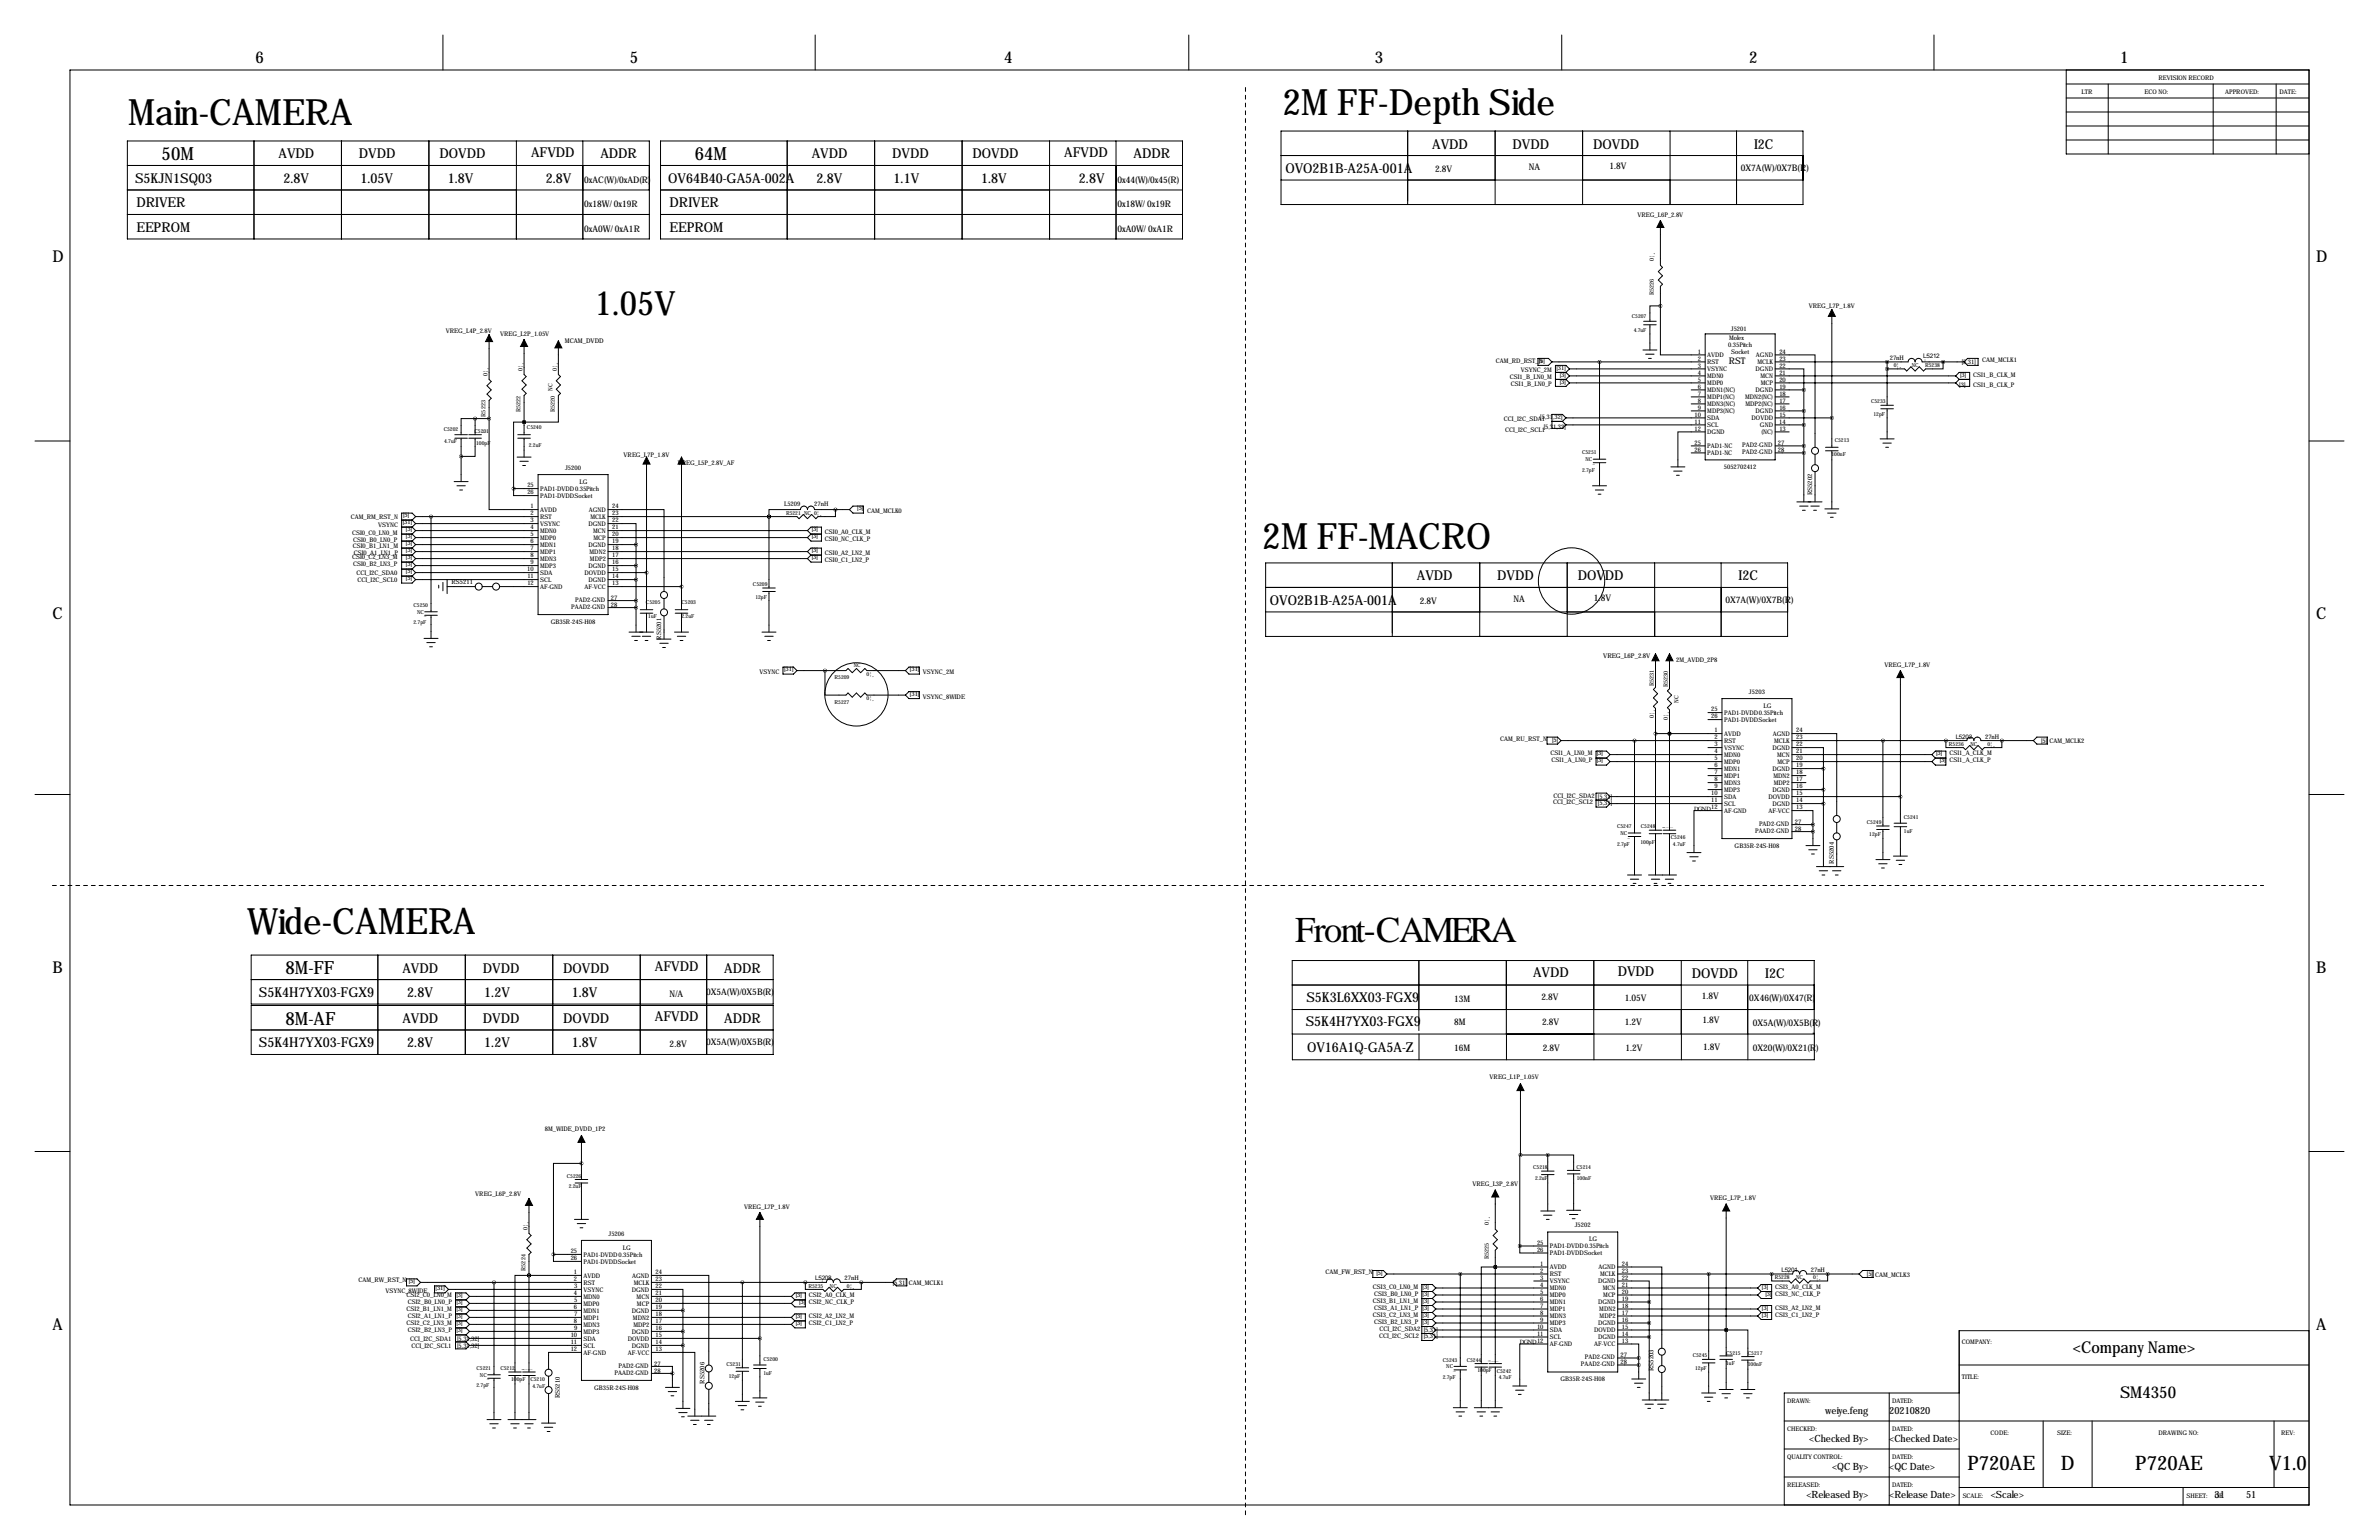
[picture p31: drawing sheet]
<svg xmlns="http://www.w3.org/2000/svg" width="864mm" height="559mm" viewBox="0 0 864 559" stroke-linecap="round" stroke-linejoin="round" font-family="sans-serif">
<defs><g id="words">
<g font-size="13.2">
<text x="465.6" y="41.9">2M FF-Depth Side</text>
<text x="46.5" y="45.5">Main-CAMERA</text>
<text x="458.2" y="199.1">2M FF-MACRO</text>
<text x="89.7" y="339.1">Wide-CAMERA</text>
<text x="470.2" y="341.9">Front-CAMERA</text>
</g>
<text font-size="12.2" x="215.9" y="114.3">1.05V</text>
<g font-size="7.3">
<text x="714.2" y="533.3">P720AE</text>
<text x="748.1" y="533.3">D</text>
<text x="775.1" y="533.3">P720AE</text>
<text x="823.7" y="533.3">V1.0</text>
</g>
<g font-size="6.6">
<text x="58.7" y="58.2">50M</text>
<text x="252.2" y="58.2">64M</text>
<text x="103.6" y="353.6">8M-FF</text>
<text x="103.6" y="371.9">8M-AF</text>
</g>
<g font-size="5.9">
<text x="92.7" y="22.9">6</text>
<text x="228.6" y="22.9">5</text>
<text x="364.5" y="22.9">4</text>
<text x="499.1" y="22.9">3</text>
<text x="635" y="22.9">2</text>
<text x="769.6" y="22.9">1</text>
<text x="19.1" y="95.2">D</text>
<text x="840.7" y="95.2">D</text>
<text x="19.1" y="224.8">C</text>
<text x="840.7" y="224.8">C</text>
<text x="19.1" y="353.1">B</text>
<text x="840.7" y="353.1">B</text>
<text x="19.1" y="482.6">A</text>
<text x="840.7" y="482.6">A</text>
<text x="752.5" y="490.9">&lt;Company Name&gt;</text>
<text x="769.6" y="507.4">SM4350</text>
</g>
<g font-size="4.9">
<text x="519.9" y="53.9">AVDD</text>
<text x="549.1" y="53.9">DVDD</text>
<text x="578.3" y="53.9">DOVDD</text>
<text x="636.7" y="53.9">I2C</text>
<text x="101.1" y="57.5">AVDD</text>
<text x="130.3" y="57.5">DVDD</text>
<text x="159.5" y="57.5">DOVDD</text>
<text x="192.8" y="56.9">AFVDD</text>
<text x="217.9" y="57.5">ADDR</text>
<text x="294.6" y="57.5">AVDD</text>
<text x="323.9" y="57.5">DVDD</text>
<text x="353.1" y="57.5">DOVDD</text>
<text x="386.3" y="56.9">AFVDD</text>
<text x="411.5" y="57.5">ADDR</text>
<text x="466.6" y="62.7">OVO2B1B-A25A-001A</text>
<text x="49" y="66.4">S5KJN1SQ03</text>
<text x="102.9" y="66.3">2.8V</text>
<text x="130.8" y="66.3">1.05V</text>
<text x="162.6" y="66.3">1.8V</text>
<text x="198.1" y="66.3">2.8V</text>
<text x="242.6" y="66.4">OV64B40-GA5A-002A</text>
<text x="296.4" y="66.3">2.8V</text>
<text x="324.4" y="66.3">1.1V</text>
<text x="356.1" y="66.3">1.8V</text>
<text x="391.7" y="66.3">2.8V</text>
<text x="49.5" y="75.2">DRIVER</text>
<text x="243.1" y="75.2">DRIVER</text>
<text x="49.5" y="84.1">EEPROM</text>
<text x="243.1" y="84.1">EEPROM</text>
<text x="514.3" y="210.6">AVDD</text>
<text x="543.5" y="210.6">DVDD</text>
<text x="572.7" y="210.6">DOVDD</text>
<text x="631.1" y="210.6">I2C</text>
<text x="461" y="219.5">OVO2B1B-A25A-001A</text>
<text x="146.1" y="352.9">AVDD</text>
<text x="175.3" y="352.9">DVDD</text>
<text x="204.5" y="352.9">DOVDD</text>
<text x="237.8" y="352.3">AFVDD</text>
<text x="262.9" y="352.9">ADDR</text>
<text x="556.5" y="354.6">AVDD</text>
<text x="587.3" y="354.3">DVDD</text>
<text x="614.2" y="354.8">DOVDD</text>
<text x="640.8" y="354.9">I2C</text>
<text x="94" y="361.8">S5K4H7YX03-FGX9</text>
<text x="147.8" y="361.7">2.8V</text>
<text x="175.8" y="361.7">1.2V</text>
<text x="207.5" y="361.7">1.8V</text>
<text x="474.2" y="363.5">S5K3L6XX03-FGX9</text>
<text x="146.1" y="371.2">AVDD</text>
<text x="175.3" y="371.2">DVDD</text>
<text x="204.5" y="371.2">DOVDD</text>
<text x="237.8" y="370.6">AFVDD</text>
<text x="262.9" y="371.2">ADDR</text>
<text x="474" y="372.4">S5K4H7YX03-FGX9</text>
<text x="94" y="380.1">S5K4H7YX03-FGX9</text>
<text x="147.8" y="380">2.8V</text>
<text x="175.8" y="380">1.2V</text>
<text x="207.5" y="380">1.8V</text>
<text x="474.5" y="381.8">OV16A1Q-GA5A-Z</text>
</g>
<g font-size="3.6">
<text x="662.6" y="513">weiye.feng</text>
<text x="685.8" y="513">20210820</text>
<text x="656.8" y="523.2">&lt;Checked By&gt;</text>
<text x="685.8" y="523.2">&lt;Checked Date&gt;</text>
<text x="665.1" y="533.3">&lt;QC By&gt;</text>
<text x="685.8" y="533.3">&lt;QC Date&gt;</text>
<text x="655.7" y="543.5">&lt;Released By&gt;</text>
<text x="685.8" y="543.5">&lt;Release Date&gt;</text>
<text x="722.6" y="543.5">&lt;Scale&gt;</text>
<text x="803.9" y="543.5">31</text>
<text x="815.3" y="543.5">51</text>
</g>
<g font-size="3.3">
<text x="521" y="62.5">2.8V</text>
<text x="555" y="61.7">NA</text>
<text x="584.2" y="61.2">1.8V</text>
<text x="632" y="62">0X7A(W)/0X7B(R)</text>
<text x="212.1" y="66.3">0xAC(W)/0xAD(R)</text>
<text x="405.6" y="66.3">0x44(W)/0x45(R)</text>
<text x="212.1" y="75.2">0x18W/ 0x19R</text>
<text x="405.6" y="75.2">0x18W/ 0x19R</text>
<text x="212.1" y="84.1">0xA0W/ 0xA1R</text>
<text x="405.6" y="84.1">0xA0W/ 0xA1R</text>
<text x="627.6" y="132.1">RST</text>
<text x="515.4" y="219.2">2.8V</text>
<text x="549.4" y="218.4">NA</text>
<text x="578.6" y="217.9">1.8V</text>
<text x="626.4" y="218.7">0X7A(W)/0X7B(R)</text>
<text x="243.1" y="361.7">N/A</text>
<text x="256.3" y="360.9">0X5A(W)/0X5B(R)</text>
<text x="527.8" y="363.5">13M</text>
<text x="559.6" y="363">2.8V</text>
<text x="589.8" y="363.2">1.05V</text>
<text x="617.7" y="362.5">1.8V</text>
<text x="635" y="363.2">0X46(W)/0X47(R)</text>
<text x="559.8" y="371.9">2.8V</text>
<text x="589.8" y="371.9">1.2V</text>
<text x="618" y="371.3">1.8V</text>
<text x="527.8" y="372.1">8M</text>
<text x="636.3" y="372.4">0X5A(W)/0X5B(R)</text>
<text x="243.1" y="380">2.8V</text>
<text x="256.3" y="379.2">0X5A(W)/0X5B(R)</text>
<text x="527.8" y="381.3">16M</text>
<text x="560.1" y="381.5">2.8V</text>
<text x="590.1" y="381.5">1.2V</text>
<text x="618.2" y="381">1.8V</text>
<text x="636.3" y="381.3">0X20(W)/0X21(R)</text>
</g>
<g font-size="2.4">
<text x="205" y="124.5">MCAM_DVDD</text>
<text x="582" y="238.8">VREG_L6P_2.8V</text>
</g>
<g font-size="2.3">
<text x="783.6" y="29.2">REVISION RECORD</text>
<text x="755.6" y="34.3">LTR</text>
<text x="778.5" y="34.3">ECO NO:</text>
<text x="807.7" y="34.3">APPROVED:</text>
<text x="827.5" y="34.3">DATE:</text>
<text x="594.4" y="78.7">VREG_L6P_2.8V</text>
<text x="656.7" y="111.8">VREG_L7P_1.8V</text>
<text x="161.9" y="120.6">VREG_L4P_2.8V</text>
<text x="181.6" y="121.9">VREG_L2P_1.05V</text>
<text x="627.4" y="125.7">0.35Pitch</text>
<text x="627.7" y="123.2">Molex</text>
<text x="628.3" y="120.1">J5201</text>
<text x="543.1" y="131.6">CAM_RD_RST_N</text>
<text x="558.6" y="131.6">[5]</text>
<text x="616.3" y="130.8">2</text>
<text x="616.3" y="128.3">1</text>
<text x="619.8" y="129.5">AVDD</text>
<text x="628.4" y="128.3">Socket</text>
<text x="637.4" y="129.5">AGND</text>
<text x="645.9" y="128.3">24</text>
<text x="645.9" y="130.8">23</text>
<text x="686" y="130.6">27nH</text>
<text x="698.2" y="130">L5212</text>
<text x="719.6" y="131.3">CAM_MCLK1</text>
<text x="548.1" y="137.7">CSI1_B_LN0_M</text>
<text x="552" y="135.1">VSYNC_2M</text>
<text x="565" y="134.1">[31]</text>
<text x="566.2" y="136.7">[3]</text>
<text x="616.3" y="135.9">4</text>
<text x="616.3" y="133.4">3</text>
<text x="619.8" y="132.1">RST</text>
<text x="619.8" y="137.2">MDN0</text>
<text x="619.8" y="134.6">VSYNC</text>
<text x="637.3" y="134.6">DGND</text>
<text x="638" y="132.1">MCLK</text>
<text x="639" y="137.2">MCN</text>
<text x="645.9" y="133.4">22</text>
<text x="645.9" y="135.9">21</text>
<text x="711.5" y="136.7">[3]</text>
<text x="712.2" y="132.1">[5,31]</text>
<text x="716.3" y="136.7">CSI1_B_CLK_M</text>
<text x="548.5" y="140.2">CSI1_B_LN0_P</text>
<text x="566.2" y="139.2">[3]</text>
<text x="616.3" y="141">6</text>
<text x="616.3" y="143.5">7</text>
<text x="616.3" y="138.4">5</text>
<text x="619.8" y="142.2">MDN1(NC)</text>
<text x="619.8" y="139.7">MDP0</text>
<text x="637.3" y="142.2">DGND</text>
<text x="639.2" y="139.7">MCP</text>
<text x="645.9" y="143.5">18</text>
<text x="645.9" y="138.4">20</text>
<text x="645.9" y="141">19</text>
<text x="711.3" y="140.5">[3]</text>
<text x="716.3" y="140.5">CSI1_B_CLK_P</text>
<text x="616.3" y="146.1">8</text>
<text x="616.3" y="148.6">9</text>
<text x="619.7" y="147.3">MDN3(NC)</text>
<text x="619.8" y="149.9">MDP3(NC)</text>
<text x="619.8" y="144.8">MDP1(NC)</text>
<text x="633.5" y="144.8">MDN2(NC)</text>
<text x="633.6" y="147.3">MDP2(NC)</text>
<text x="637.3" y="149.9">DGND</text>
<text x="645.9" y="148.6">16</text>
<text x="645.9" y="146.1">17</text>
<text x="545.9" y="152.9">CCI_I2C_SDA1</text>
<text x="559.1" y="151.9">[5,31,32]</text>
<text x="560.4" y="155.7">[5,31,32]</text>
<text x="615.1" y="151.1">10</text>
<text x="615.1" y="153.7">11</text>
<text x="619.7" y="152.4">SDA</text>
<text x="619.8" y="154.9">SCL</text>
<text x="635.9" y="152.4">DOVDD</text>
<text x="638.9" y="154.9">GND</text>
<text x="645.9" y="153.7">14</text>
<text x="645.9" y="151.1">15</text>
<text x="546.3" y="156.7">CCI_I2C_SCL1</text>
<text x="615.1" y="156.2">12</text>
<text x="615.1" y="161.3">25</text>
<text x="619.8" y="157.5">DGND</text>
<text x="639.4" y="157.5">(NC)</text>
<text x="645.4" y="161.5">27</text>
<text x="645.9" y="156.2">13</text>
<text x="226.4" y="165.9">VREG_L7P_1.8V</text>
<text x="615.1" y="163.8">26</text>
<text x="619.8" y="165.1">PAD1-NC</text>
<text x="619.8" y="162.6">PAD1-NC</text>
<text x="632.4" y="162.3">PAD2-GND</text>
<text x="632.4" y="164.9">PAD2-GND</text>
<text x="645.4" y="164.1">28</text>
<text x="205.1" y="170.4">J5200</text>
<text x="246" y="168.7">VREG_L5P_2.8V_AF</text>
<text x="625.8" y="170.2">5052702412</text>
<text x="191.4" y="179.3">26</text>
<text x="191.4" y="176.8">25</text>
<text x="196.1" y="178.1">PAD1-DVDD0.35Pitch</text>
<text x="210.4" y="175.5">LG</text>
<text x="657.9" y="179.7" transform="rotate(-90 657.9 179.7)">RS5202</text>
<text x="192.6" y="184.4">1</text>
<text x="196.1" y="185.7">AVDD</text>
<text x="196.1" y="180.6">PAD1-DVDDSocket</text>
<text x="213.8" y="185.7">AGND</text>
<text x="222.3" y="184.4">24</text>
<text x="284.6" y="183.6">L5209</text>
<text x="295.6" y="183.6">27nH</text>
<text x="311.2" y="185.2">[5]</text>
<text x="127.4" y="188.2">CAM_RM_RST_N</text>
<text x="137.3" y="191.3">VSYNC</text>
<text x="146.2" y="190.3">[31]</text>
<text x="146.4" y="187.7">[5]</text>
<text x="192.6" y="186.9">2</text>
<text x="192.6" y="189.5">3</text>
<text x="196.1" y="188.2">RST</text>
<text x="196.1" y="190.8">VSYNC</text>
<text x="213.6" y="190.8">DGND</text>
<text x="214.3" y="188.2">MCLK</text>
<text x="222.2" y="186.9">23</text>
<text x="222.3" y="189.5">22</text>
<text x="314.8" y="186.2">CAM_MCLK0</text>
<text x="127.8" y="194.1">CSI0_C0_LN0_M</text>
<text x="128.2" y="196.6">CSI0_B0_LN0_P</text>
<text x="147.4" y="195.3">[3]</text>
<text x="147.4" y="192.8">[3]</text>
<text x="147.4" y="197.9">[3]</text>
<text x="192.6" y="192">4</text>
<text x="192.6" y="197.1">6</text>
<text x="192.6" y="194.6">5</text>
<text x="196.1" y="193.3">MDN0</text>
<text x="196.1" y="195.8">MDP0</text>
<text x="215.4" y="193.3">MCN</text>
<text x="215.5" y="195.8">MCP</text>
<text x="222.2" y="192">21</text>
<text x="222.2" y="197.1">19</text>
<text x="222.3" y="194.6">20</text>
<text x="294.7" y="192.8">[3]</text>
<text x="294.7" y="195.3">[3]</text>
<text x="299.5" y="193.8">CSI0_A0_CLK_M</text>
<text x="299.5" y="196.3">CSI0_NC_CLK_P</text>
<text x="127.8" y="202.7">CSI0_C2_LN3_M</text>
<text x="128.1" y="198.9">CSI0_B1_LN1_M</text>
<text x="128.4" y="201.4">CSI0_A1_LN1_P</text>
<text x="147.4" y="200.4">[3]</text>
<text x="147.4" y="203">[3]</text>
<text x="192.6" y="202.2">8</text>
<text x="192.6" y="199.6">7</text>
<text x="196.1" y="198.4">MDN1</text>
<text x="196.1" y="203.5">MDN3</text>
<text x="196.1" y="200.9">MDP1</text>
<text x="213.6" y="198.4">DGND</text>
<text x="214" y="200.9">MDN2</text>
<text x="214.2" y="203.5">MDP2</text>
<text x="222.2" y="202.2">17</text>
<text x="222.3" y="199.6">18</text>
<text x="294.7" y="200.4">[3]</text>
<text x="294.7" y="203">[3]</text>
<text x="299.5" y="201.4">CSI0_A2_LN2_M</text>
<text x="299.5" y="204">CSI0_C1_LN2_P</text>
<text x="128.2" y="205.2">CSI0_B2_LN3_P</text>
<text x="129.4" y="208.8">CCI_I2C_SDA0</text>
<text x="147.4" y="205.5">[3]</text>
<text x="147.4" y="208">[5]</text>
<text x="191.4" y="207.3">10</text>
<text x="191.4" y="209.8">11</text>
<text x="192.6" y="204.7">9</text>
<text x="196.1" y="208.5">SDA</text>
<text x="196.1" y="206">MDP3</text>
<text x="212.2" y="208.5">DOVDD</text>
<text x="213.6" y="206">DGND</text>
<text x="222.2" y="207.3">15</text>
<text x="222.3" y="209.8">14</text>
<text x="222.3" y="204.7">16</text>
<text x="129.8" y="211.3">CCI_I2C_SCL0</text>
<text x="147.4" y="210.6">[5]</text>
<text x="163.9" y="211.8">RS5211</text>
<text x="191.4" y="212.3">12</text>
<text x="196.1" y="213.6">AF-GND</text>
<text x="196.1" y="211.1">SCL</text>
<text x="212.2" y="213.6">AF-VCC</text>
<text x="213.6" y="211.1">DGND</text>
<text x="222.2" y="212.3">13</text>
<text x="207.3" y="221">PAAD2-GND</text>
<text x="208.8" y="218.4">PAD2-GND</text>
<text x="221.7" y="217.7">27</text>
<text x="221.7" y="220.2">28</text>
<text x="199.9" y="226.3">GB35R-24S-H08</text>
<text x="240" y="232.1" transform="rotate(-90 240 232.1)">RS5201</text>
<text x="275.7" y="244.6">VSYNC</text>
<text x="284.6" y="243.6">[31]</text>
<text x="330.3" y="243.6">[31]</text>
<text x="335" y="244.6">VSYNC_2M</text>
<text x="608.4" y="240">2M_AVDD_2P8</text>
<text x="684.1" y="242.1">VREG_L7P_1.8V</text>
<text x="634.9" y="251.7">J5203</text>
<text x="330.3" y="252.5">[31]</text>
<text x="335" y="253.5">VSYNC_8WIDE</text>
<text x="640.2" y="256.8">LG</text>
<text x="621.2" y="260.6">26</text>
<text x="621.2" y="258.1">25</text>
<text x="625.9" y="261.9">PAD1-DVDDSocket</text>
<text x="625.9" y="259.3">PAD1-DVDD0.35Pitch</text>
<text x="544.6" y="268.7">CAM_RU_RST_N</text>
<text x="563.4" y="269.3">[5]</text>
<text x="622.4" y="268.2">2</text>
<text x="622.4" y="265.7">1</text>
<text x="625.9" y="269.5">RST</text>
<text x="625.9" y="267">AVDD</text>
<text x="643.5" y="267">AGND</text>
<text x="644.1" y="269.5">MCLK</text>
<text x="652" y="268.2">23</text>
<text x="652" y="265.7">24</text>
<text x="709.9" y="268">L5202</text>
<text x="720.6" y="268">27nH</text>
<text x="741" y="269.5">[5]</text>
<text x="744" y="269.8">CAM_MCLK2</text>
<text x="562.8" y="274.1">CSI1_A_LN0_M</text>
<text x="579.7" y="274.1">[3]</text>
<text x="622.4" y="273.3">4</text>
<text x="622.4" y="275.8">5</text>
<text x="622.4" y="270.8">3</text>
<text x="625.9" y="274.6">MDN0</text>
<text x="625.9" y="272">VSYNC</text>
<text x="643.4" y="272">DGND</text>
<text x="645.1" y="274.6">MCN</text>
<text x="652" y="273.3">21</text>
<text x="652" y="275.8">20</text>
<text x="652" y="270.8">22</text>
<text x="702.9" y="274.1">[3]</text>
<text x="707.6" y="274.1">CSI1_A_CLK_M</text>
<text x="563.2" y="276.6">CSI1_A_LN0_P</text>
<text x="579.7" y="276.6">[3]</text>
<text x="622.4" y="278.4">6</text>
<text x="622.4" y="280.9">7</text>
<text x="625.9" y="279.7">MDN1</text>
<text x="625.9" y="277.1">MDP0</text>
<text x="643.4" y="279.7">DGND</text>
<text x="645.3" y="277.1">MCP</text>
<text x="652" y="278.4">19</text>
<text x="652" y="280.9">18</text>
<text x="704.1" y="276.6">[3]</text>
<text x="707.6" y="276.6">CSI1_A_CLK_P</text>
<text x="622.4" y="283.5">8</text>
<text x="622.4" y="286">9</text>
<text x="625.9" y="284.7">MDN3</text>
<text x="625.9" y="287.3">MDP3</text>
<text x="625.9" y="282.2">MDP1</text>
<text x="643.4" y="287.3">DGND</text>
<text x="643.8" y="282.2">MDN2</text>
<text x="643.9" y="284.7">MDP2</text>
<text x="652" y="283.5">17</text>
<text x="652" y="286">16</text>
<text x="563.9" y="291.9">CCI_I2C_SCL2</text>
<text x="564" y="289.6">CCI_I2C_SDA2</text>
<text x="580.1" y="289.8">[5,31]</text>
<text x="580.1" y="292.1">[5,31]</text>
<text x="621.2" y="288.5">10</text>
<text x="621.2" y="291.1">11</text>
<text x="625.9" y="289.8">SDA</text>
<text x="625.9" y="292.4">SCL</text>
<text x="642" y="289.8">DOVDD</text>
<text x="643.4" y="292.4">DGND</text>
<text x="652" y="288.5">15</text>
<text x="652" y="293.6">13</text>
<text x="652" y="291.1">14</text>
<text x="614.9" y="294.1">DGND12</text>
<text x="625.9" y="294.9">AF-GND</text>
<text x="638.5" y="299.7">PAD2-GND</text>
<text x="642" y="294.9">AF-VCC</text>
<text x="651.5" y="299">27</text>
<text x="637.1" y="302.3">PAAD2-GND</text>
<text x="651.5" y="301.5">28</text>
<text x="629.7" y="307.6">GB35R-24S-H08</text>
<text x="665.7" y="313.3" transform="rotate(-90 665.7 313.3)">RS5204</text>
<text x="540.8" y="391.7">VREG_L1P_1.05V</text>
<text x="197.8" y="410.5">8M_WIDE_DVDD_1P2</text>
<text x="534.5" y="430.5">VREG_L3P_2.8V</text>
<text x="172.5" y="433.8">VREG_L6P_2.8V</text>
<text x="620.9" y="435.6">VREG_L7P_1.8V</text>
<text x="270.1" y="438.7">VREG_L7P_1.8V</text>
<text x="220.9" y="448.3">J5206</text>
<text x="571.7" y="445.3">J5202</text>
<text x="207.2" y="454.7">25</text>
<text x="211.8" y="455.9">PAD1-DVDD0.35Pitch</text>
<text x="226.1" y="453.4">LG</text>
<text x="558" y="454.2">26</text>
<text x="558" y="451.6">25</text>
<text x="562.6" y="455.4">PAD1-DVDDSocket</text>
<text x="562.6" y="452.9">PAD1-DVDD0.35Pitch</text>
<text x="576.9" y="450.3">LG</text>
<text x="207.2" y="457.2">26</text>
<text x="211.8" y="458.5">PAD1-DVDDSocket</text>
<text x="559.1" y="461.8">2</text>
<text x="559.1" y="459.2">1</text>
<text x="562.6" y="460.5">AVDD</text>
<text x="580.3" y="460.5">AGND</text>
<text x="588.8" y="461.8">23</text>
<text x="588.8" y="459.2">24</text>
<text x="646.7" y="461.5">L5201</text>
<text x="657.4" y="461.5">27nH</text>
<text x="130.2" y="465.3">CAM_RW_RST_N</text>
<text x="148.4" y="465.6">[5]</text>
<text x="208.4" y="464.8">2</text>
<text x="208.4" y="462.3">1</text>
<text x="208.4" y="467.4">3</text>
<text x="211.8" y="466.1">RST</text>
<text x="211.8" y="463.6">AVDD</text>
<text x="229.5" y="463.6">AGND</text>
<text x="230" y="466.1">MCLK</text>
<text x="238" y="464.8">23</text>
<text x="238" y="467.4">22</text>
<text x="238" y="462.3">24</text>
<text x="295.9" y="464.6">L5208</text>
<text x="306.6" y="464.6">27nH</text>
<text x="324" y="466.1">[5,31]</text>
<text x="330" y="466.3">CAM_MCLK1</text>
<text x="481.2" y="462.3">CAM_FW_RST_N</text>
<text x="498.4" y="467.6">CSI3_C0_LN0_M</text>
<text x="499.7" y="462.5">[5]</text>
<text x="516.4" y="467.6">[3]</text>
<text x="559.1" y="466.9">4</text>
<text x="559.1" y="464.3">3</text>
<text x="562.6" y="463">RST</text>
<text x="562.6" y="465.6">VSYNC</text>
<text x="580.2" y="465.6">DGND</text>
<text x="580.8" y="463">MCLK</text>
<text x="588.8" y="466.9">21</text>
<text x="588.8" y="464.3">22</text>
<text x="639.6" y="467.6">[3]</text>
<text x="644.4" y="467.6">CSI3_A0_CLK_M</text>
<text x="677.7" y="463.1">[5]</text>
<text x="680.7" y="463.3">CAM_MCLK3</text>
<text x="139.9" y="469.1">VSYNC_8WIDE</text>
<text x="147.6" y="470.7">CSI2_C0_LN0_M</text>
<text x="148" y="473.2">CSI2_B0_LN0_P</text>
<text x="158.1" y="468.1">[31]</text>
<text x="165.7" y="473.2">[3]</text>
<text x="165.7" y="470.7">[3]</text>
<text x="208.4" y="469.9">4</text>
<text x="208.4" y="472.4">5</text>
<text x="211.8" y="471.2">MDN0</text>
<text x="211.8" y="473.7">MDP0</text>
<text x="211.8" y="468.6">VSYNC</text>
<text x="229.4" y="468.6">DGND</text>
<text x="231.1" y="471.2">MCN</text>
<text x="231.2" y="473.7">MCP</text>
<text x="238" y="469.9">21</text>
<text x="238" y="472.4">20</text>
<text x="288.8" y="470.7">[3]</text>
<text x="290.1" y="473.2">[3]</text>
<text x="293.6" y="473.2">CSI2_NC_CLK_P</text>
<text x="293.6" y="470.7">CSI2_A0_CLK_M</text>
<text x="498.4" y="472.7">CSI3_B1_LN1_M</text>
<text x="498.8" y="470.2">CSI3_B0_LN0_P</text>
<text x="516.4" y="470.2">[3]</text>
<text x="516.4" y="472.7">[3]</text>
<text x="559.1" y="471.9">6</text>
<text x="559.1" y="469.4">5</text>
<text x="562.6" y="468.1">MDN0</text>
<text x="562.6" y="473.2">MDN1</text>
<text x="562.6" y="470.7">MDP0</text>
<text x="580.2" y="473.2">DGND</text>
<text x="581.9" y="468.1">MCN</text>
<text x="582" y="470.7">MCP</text>
<text x="588.8" y="471.9">19</text>
<text x="588.8" y="469.4">20</text>
<text x="640.9" y="470.2">[3]</text>
<text x="644.4" y="470.2">CSI3_NC_CLK_P</text>
<text x="147.6" y="475.8">CSI2_B1_LN1_M</text>
<text x="148" y="478.3">CSI2_A1_LN1_P</text>
<text x="165.7" y="478.3">[3]</text>
<text x="165.7" y="475.8">[3]</text>
<text x="208.4" y="475">6</text>
<text x="208.4" y="477.5">7</text>
<text x="211.8" y="476.3">MDN1</text>
<text x="211.8" y="478.8">MDP1</text>
<text x="229.4" y="476.3">DGND</text>
<text x="229.8" y="478.8">MDN2</text>
<text x="238" y="475">19</text>
<text x="238" y="477.5">18</text>
<text x="288.8" y="478.3">[3]</text>
<text x="293.6" y="478.3">CSI2_A2_LN2_M</text>
<text x="498.4" y="477.8">CSI3_C2_LN3_M</text>
<text x="498.8" y="475.2">CSI3_A1_LN1_P</text>
<text x="516.4" y="475.2">[3]</text>
<text x="516.4" y="477.8">[3]</text>
<text x="559.1" y="477">8</text>
<text x="559.1" y="479.6">9</text>
<text x="559.1" y="474.5">7</text>
<text x="562.6" y="478.3">MDN3</text>
<text x="562.6" y="475.7">MDP1</text>
<text x="580.6" y="475.7">MDN2</text>
<text x="580.7" y="478.3">MDP2</text>
<text x="588.8" y="477">17</text>
<text x="588.8" y="479.6">16</text>
<text x="588.8" y="474.5">18</text>
<text x="639.6" y="475.2">[3]</text>
<text x="639.6" y="477.8">[3]</text>
<text x="644.4" y="475.2">CSI3_A2_LN2_M</text>
<text x="644.4" y="477.8">CSI3_C1_LN2_P</text>
<text x="147.6" y="480.8">CSI2_C2_LN3_M</text>
<text x="148" y="483.4">CSI2_B2_LN3_P</text>
<text x="165.7" y="483.4">[3]</text>
<text x="165.7" y="480.8">[3]</text>
<text x="207.2" y="485.1">10</text>
<text x="208.4" y="480.1">8</text>
<text x="208.4" y="482.6">9</text>
<text x="211.8" y="481.3">MDN3</text>
<text x="211.8" y="483.9">MDP3</text>
<text x="229.4" y="483.9">DGND</text>
<text x="229.9" y="481.3">MDP2</text>
<text x="238" y="480.1">17</text>
<text x="238" y="485.1">15</text>
<text x="238" y="482.6">16</text>
<text x="288.8" y="480.8">[3]</text>
<text x="293.6" y="480.8">CSI2_C1_LN2_P</text>
<text x="498.8" y="480.3">CSI3_B2_LN3_P</text>
<text x="500.6" y="485.4">CCI_I2C_SCL2</text>
<text x="500.7" y="483.1">CCI_I2C_SDA2</text>
<text x="516.4" y="480.3">[3]</text>
<text x="516.8" y="483.4">[5,31]</text>
<text x="516.8" y="485.7">[5,31]</text>
<text x="557.9" y="482.1">10</text>
<text x="558" y="484.6">11</text>
<text x="562.6" y="483.4">SDA</text>
<text x="562.6" y="485.9">SCL</text>
<text x="562.6" y="480.8">MDP3</text>
<text x="578.7" y="483.4">DOVDD</text>
<text x="580.2" y="485.9">DGND</text>
<text x="580.2" y="480.8">DGND</text>
<text x="588.8" y="482.1">15</text>
<text x="588.8" y="484.6">14</text>
<text x="148.9" y="486.7">CCI_I2C_SDA1</text>
<text x="149.3" y="489.2">CCI_I2C_SCL1</text>
<text x="166" y="486.7">[5,31,32]</text>
<text x="166" y="489.2">[5,31,32]</text>
<text x="207.2" y="490.2">12</text>
<text x="207.2" y="487.7">11</text>
<text x="211.8" y="486.4">SDA</text>
<text x="211.8" y="491.5">AF-GND</text>
<text x="211.8" y="489">SCL</text>
<text x="227.9" y="486.4">DOVDD</text>
<text x="227.9" y="491.5">AF-VCC</text>
<text x="229.4" y="489">DGND</text>
<text x="238" y="490.2">13</text>
<text x="238" y="487.7">14</text>
<text x="551.7" y="487.7">DGND12</text>
<text x="562.6" y="488.4">AF-GND</text>
<text x="578.7" y="488.4">AF-VCC</text>
<text x="588.8" y="487.2">13</text>
<text x="712.2" y="487.7">COMPANY:</text>
<text x="224.5" y="496.3">PAD2-GND</text>
<text x="237.5" y="495.6">27</text>
<text x="573.8" y="495.8">PAAD2-GND</text>
<text x="575.3" y="493.3">PAD2-GND</text>
<text x="588.3" y="492.5">27</text>
<text x="588.3" y="495">28</text>
<text x="600.2" y="497.5" transform="rotate(-90 600.2 497.5)">RS5203</text>
<text x="223.1" y="498.9">PAAD2-GND</text>
<text x="237.5" y="498.1">28</text>
<text x="255.8" y="502.1" transform="rotate(-90 255.8 502.1)">RS5206</text>
<text x="566.4" y="501.1">GB35R-24S-H08</text>
<text x="712.2" y="500.4">TITLE:</text>
<text x="203.2" y="507.4" transform="rotate(-90 203.2 507.4)">RS5210</text>
<text x="215.7" y="504.2">GB35R-24S-H08</text>
<text x="648.7" y="509.3">DRAWN:</text>
<text x="686.8" y="509.3">DATED:</text>
<text x="648.7" y="519.4">CHECKED:</text>
<text x="686.8" y="519.4">DATED:</text>
<text x="722.6" y="520.7">CODE:</text>
<text x="746.8" y="520.7">SIZE:</text>
<text x="783.6" y="520.7">DRAWING NO:</text>
<text x="828" y="520.7">REV:</text>
<text x="648.7" y="529.6">QUALITY CONTROL:</text>
<text x="686.8" y="529.6">DATED:</text>
<text x="648.7" y="539.7">RELEASED:</text>
<text x="686.8" y="539.7">DATED:</text>
<text x="712.5" y="543.6">SCALE:</text>
<text x="793.7" y="543.6">SHEET:</text>
<text x="804" y="543.6">OF</text>
</g>
<g font-size="2.1">
<text x="600.4" y="94.7" transform="rotate(-90 600.4 94.7)">0¦¸</text>
<text x="600.4" y="107" transform="rotate(-90 600.4 107)">R5226</text>
<text x="177" y="136.4" transform="rotate(-90 177 136.4)">0¦¸</text>
<text x="189.7" y="134.6" transform="rotate(-90 189.7 134.6)">0¦¸</text>
<text x="202.1" y="134.6" transform="rotate(-90 202.1 134.6)">0¦¸</text>
<text x="200.6" y="141.8" transform="rotate(-90 200.6 141.8)">NC</text>
<text x="188.9" y="149.4" transform="rotate(-90 188.9 149.4)">R5222</text>
<text x="201.4" y="149.4" transform="rotate(-90 201.4 149.4)">R5220</text>
<text x="176.2" y="151.2" transform="rotate(-90 176.2 151.2)">R5223</text>
<text x="600.4" y="248.9" transform="rotate(-90 600.4 248.9)">R5231</text>
<text x="605.5" y="249.4" transform="rotate(-90 605.5 249.4)">R5230</text>
<text x="609.3" y="255.1" transform="rotate(-90 609.3 255.1)">NC</text>
<text x="600.4" y="260.6" transform="rotate(-90 600.4 260.6)">0¦¸</text>
<text x="605.5" y="261.1" transform="rotate(-90 605.5 261.1)">0¦¸</text>
<text x="191.5" y="446.3" transform="rotate(-90 191.5 446.3)">0¦¸</text>
<text x="540.5" y="444.5" transform="rotate(-90 540.5 444.5)">0¦¸</text>
<text x="190.7" y="461" transform="rotate(-90 190.7 461)">R5224</text>
<text x="540.5" y="456.7" transform="rotate(-90 540.5 456.7)">R5225</text>
</g>
<g font-size="2">
<text x="592.4" y="115.5">C5207</text>
<text x="593" y="120.5">4.7uF</text>
<text x="687.4" y="133.2">0¦¸</text>
<text x="694" y="133.2">NC</text>
<text x="698.8" y="133.2">R5238</text>
<text x="679.2" y="146.3">C5233</text>
<text x="191.3" y="155.7">C5240</text>
<text x="680.1" y="150.9">12pF</text>
<text x="161.1" y="156.3">C5202</text>
<text x="161.2" y="160.8">4.7uF</text>
<text x="172.2" y="157">C5201</text>
<text x="172.9" y="161.3">100pF</text>
<text x="666" y="160.5">C5213</text>
<text x="192" y="162.1">2.2uF</text>
<text x="574.3" y="164.8">C5251</text>
<text x="575.6" y="167.4">NC</text>
<text x="664.9" y="165.6">100nF</text>
<text x="574.3" y="171.2">2.7pF</text>
<text x="285.3" y="186.8">R5221 NC 0¦¸</text>
<text x="273.3" y="212.6">C5209</text>
<text x="150.1" y="220.2">C5250</text>
<text x="234.5" y="219.2">C5205</text>
<text x="247.4" y="219.2">C5203</text>
<text x="274.2" y="217.2">12pF</text>
<text x="150.1" y="226.6">2.7pF</text>
<text x="151.4" y="222.8">NC</text>
<text x="235.4" y="224.3">1uF</text>
<text x="247.4" y="224.3">2.2uF</text>
<text x="309.9" y="242">NC</text>
<text x="314.6" y="245.3">0¦¸</text>
<text x="302.9" y="246.5">R5209</text>
<text x="302.9" y="255.4">R5227</text>
<text x="314.6" y="254.1">0¦¸</text>
<text x="707.5" y="270.7">R5236</text>
<text x="715.3" y="270.7">NC</text>
<text x="721.5" y="270.7">0¦¸</text>
<text x="677.7" y="299">C5249</text>
<text x="691.1" y="297.3">C5241</text>
<text x="587" y="300.5">C5247</text>
<text x="588.3" y="303">NC</text>
<text x="595.7" y="300.5">C5248</text>
<text x="606.6" y="304.6">C5246</text>
<text x="678.6" y="303.5">12pF</text>
<text x="691.1" y="302.4">1uF</text>
<text x="587" y="306.8">2.7pF</text>
<text x="595.5" y="306.1">100pF</text>
<text x="607.3" y="306.9">4.7uF</text>
<text x="556.5" y="424.2">C5218</text>
<text x="572.3" y="424.2">C5214</text>
<text x="205.8" y="427.3">C5226</text>
<text x="206.5" y="431.1">2.2uF</text>
<text x="557.2" y="428">2.2uF</text>
<text x="572.4" y="428">100nF</text>
<text x="293.5" y="467.3">R5235</text>
<text x="301.3" y="467.3">NC</text>
<text x="307.5" y="467.3">0¦¸</text>
<text x="644.2" y="464.2">R5228</text>
<text x="652" y="464.2">NC</text>
<text x="658.2" y="464.2">0¦¸</text>
<text x="626.6" y="491.5">C5215</text>
<text x="634.5" y="491.7">C5217</text>
<text x="173" y="497.1">C5221</text>
<text x="181.6" y="497.1">C5212</text>
<text x="263.7" y="495.6">C5231</text>
<text x="277.1" y="493.9">C5200</text>
<text x="523.7" y="494">C5243</text>
<text x="525" y="496.6">NC</text>
<text x="532.4" y="494.1">C5244</text>
<text x="536.3" y="497.9">100pF</text>
<text x="614.5" y="492.5">C5245</text>
<text x="615.3" y="497.1">12pF</text>
<text x="626.6" y="495.3">1uF</text>
<text x="634.5" y="495.6">100nF</text>
<text x="173" y="503.4">2.7pF</text>
<text x="174.2" y="499.6">NC</text>
<text x="185.6" y="500.9">100pF</text>
<text x="192.5" y="501.2">C5210</text>
<text x="193.3" y="503.5">4.7uF</text>
<text x="264.6" y="500.1">12pF</text>
<text x="277.1" y="499">1uF</text>
<text x="523.7" y="500.4">2.7pF</text>
<text x="543.3" y="498.1">C5242</text>
<text x="544.1" y="500.4">4.7uF</text>
</g>
<g font-size=".4">
<text x="699" y="131.3" transform="rotate(-90 699 131.3)">R0201</text>
<text x="175" y="157">C0201</text>
<text x="578.1" y="168.7">C0201</text>
<text x="153.9" y="224">C0201</text>
<text x="712.7" y="268.7" transform="rotate(-90 712.7 268.7)">R0201</text>
<text x="590.8" y="304.3">C0201</text>
<text x="603.5" y="300.5">C0201</text>
<text x="603.5" y="300.5">C0402_4.7UF+/-20%-6.3V</text>
<text x="298.7" y="465.3" transform="rotate(-90 298.7 465.3)">R0201</text>
<text x="649.5" y="462.3" transform="rotate(-90 649.5 462.3)">R0201</text>
<text x="189.5" y="497.1">C0402_4.7UF+/-20%-6.3V</text>
<text x="189.5" y="497.1">C0201</text>
<text x="527.6" y="497.8">C0201</text>
<text x="540.3" y="494">C0402_4.7UF+/-20%-6.3V</text>
<text x="540.3" y="494">C0201</text>
<text x="176.8" y="500.9">C0201</text>
</g>
</g></defs>
<g fill="none" stroke="#000" stroke-width=".36">
<path d="M160.8 12.7v12.7M295.9 12.7v12.7M431.5 12.7v12.7M566.9 12.7v12.7M702.1 12.7v12.7M25.4 25.4h812.8v520.7h-812.8zM750.1 35.6h88.1M750.1 30.5h88.1M750.1 25.4v30.5h88.1M765.3 30.5v25.4M803.4 30.5v25.4M826.3 30.5v25.4"/>
<path d="M46.2 51.2h189.5v35.5h-189.5zM92.2 51.2v35.5M124 51.2v35.5M155.7 51.2v35.5M187.5 51.2v35.5M211.6 51.2v35.5M239.8 51.2h189.5v35.5h-189.5zM285.8 51.2v35.5M317.5 51.2v35.5M349.2 51.2v35.5M381 51.2v35.5M405.1 51.2v35.5"/>
<path d="M465 47.5h189.5v26.7h-189.5zM465 56.4h189.5M511 47.5v26.7M542.7 47.5v26.7M574.5 47.5v26.7M606.2 47.5v26.7M630.4 47.5v26.7M750.1 50.8h88.1M750.1 45.7h88.1M750.1 40.6h88.1M46.2 77.8h189.5M46.2 68.9h189.5"/>
<path d="M46.2 60h189.5M239.8 77.8h189.5M239.8 68.9h189.5M239.8 60h189.5M465 65.3h189.5M602.7 80v16.3l.8 .7-1.5 1.6 1.5 1.5-1.5 1.5 1.5 1.5-.8 .8v7.1M596.6 117.9h4.6M596.6 116.6h4.6M598.9 117.9v9.1M602.7 111h-3.8v5.6M602.7 111v17.8h16.3M665 112.3v50"/>
<path d="M177.5 121.4v16.3l.8 .7-1.5 1.6 1.5 1.5-1.5 1.5 1.5 1.5-.8 .8v6.6M190.2 123.2v12.7l.8 .8-1.5 1.5 1.5 1.5-1.5 1.5 1.5 1.5-.8 .8v14.2M202.7 123.7v12.2l.8 .8-1.6 1.5 1.6 1.5-1.6 1.5 1.6 1.5-.8 .8v9.7h-12.5M558.3 130h3.8l1.3 1.3-1.3 1.3h-3.8zM563.4 131.3h55.6M564.6 137.7h3.9M564.6 135.1h3.9M568.5 137.7l1.2 1.2M568.5 135.1l1.2 1.3M569.7 133.9h49.3M569.7 136.4h49.3M569.7 138.9h49.3"/>
<path d="M569.7 133.9l-1.2 1.2M569.7 133.9l-1.2-1.3h-3.9v7.6h3.9l1.2-1.3M569.7 136.4l-1.2 1.3M580.6 131.3v35.3M596.4 127h5.1M597.4 128.5h3.1M598.4 130h1M619 121.2h25.4v45.7h-25.4zM644.4 131.3h48.3a1.27 1.27 0 0 1 1.2-1.3 1.27 1.27 0 0 1 1.3 1.3 1.27 1.27 0 0 1 1.3-1.3 1.27 1.27 0 0 1 1.2 1.3h15.3M644.4 133.9h10.4v7.6M644.4 128.8h14.5v33.5M644.4 136.4h65.5"/>
<path d="M644.4 138.9h65.5M685 131.3v15.8M705.4 131.3v2.6h-6.4l-.8 .7-1.5-1.5-1.5 1.5-1.5-1.5-1.6 1.5-.7-.7h-6.4M709.9 136.4l1.3-1.3h3.8v5.1h-3.8l-1.3-1.3M709.9 136.4l1.3 1.3M711.2 137.7h3.8M711.2 137.7l-1.3 1.2M713 131.3l1.2-1.3h3.9v2.6h-3.9zM165.1 157.7h4.6M165.1 159h4.6M167.4 159v15.8M170.2 157.7h4.6"/>
<path d="M170.2 159h4.6M172.5 159v6.6h-5.1M172.5 151.9h-5.1v5.8M172.5 151.9v5.8M172.5 151.9h5M177.5 151.9v33h17.8M188 157.7h4.5M188 159h4.5M190.2 153.2h-3.8v24.1M190.2 153.2h.1M190.2 159v6.9M563.4 152.9h3.8"/>
<path d="M567.2 152.9l1.3 1.3M568.5 151.6h50.5M568.5 154.2h50.5M568.5 151.6l-1.3 1.3M568.5 151.6l-1.3-1.2h-3.8v5h3.8l1.3-1.2M613.9 141.5h5.1M613.9 146.6h5.1M613.9 149.1h5.1M613.9 144h5.1M619 156.7h-9.9v12.7M644.4 146.6h5.1M644.4 151.6h20.6"/>
<path d="M644.4 156.7h5.1M644.4 144h5.1M654.8 141.5h-10.4M654.8 154.2h-10.4M654.8 149.1h-10.4M654.8 141.5v40.6M682.5 159.3h5.1M682.8 148.3h4.5M682.8 147.1h4.5M685 148.3v11M12.7 160h12.7M164.8 174.8h5.1"/>
<path d="M165.9 176.3h3M166.9 177.8h1M186.4 177.3v2.5h8.9M186.4 177.3h8.9M187.7 165.9h5.1M188.7 167.4h3.1M189.7 168.9h1.1M195.3 172.2h25.4v50.8h-25.4zM234.7 165.9v55.3M247.4 165.9v55.3M578.1 176.3h5.1M578.4 167.9h4.5"/>
<path d="M578.4 166.6h4.5M579.1 177.8h3.1M580.1 179.3h1.1M580.6 167.9v8.4M606.6 169.4h5M607.6 170.9h3M608.6 172.5h1M613.9 164.3h5.1M613.9 161.8h5.1M644.4 164.3h10.4M644.4 161.8h10.4M658.9 164.8v3.9"/>
<path d="M658.9 171.2v10.9M662.7 163.6h4.6M662.7 162.3h4.6M665 163.6v21.1M683.5 160.8h3.1M684.5 162.3h1M838.2 160h12.7M145.8 188.7h3.8M145.8 193.8h3.8M145.8 191.3h3.8M145.8 196.3h3.8M145.8 198.9h3.8"/>
<path d="M149.6 188.7l1.3 1.3M149.6 193.8l1.3 1.3M149.6 191.3l1.3 1.2M149.6 198.9l1.3 1.3M149.6 196.3l1.3 1.3M150.9 187.5h44.4M150.9 192.5h44.4M150.9 197.6h44.4M150.9 195.1h44.4M150.9 190h44.4M150.9 187.5l-1.3-1.3h-3.8v25.4h3.8l1.3-1.3M150.9 187.5l-1.3 1.2"/>
<path d="M150.9 190l-1.3 1.3M150.9 195.1l-1.3 1.2M150.9 192.5l-1.3 1.3M150.9 197.6l-1.3 1.3M156.5 187.5v34.5M220.7 190h10.2v7.6M220.7 184.9h20.3v29.7M220.7 192.5h72.4M220.7 197.6h10.2M220.7 195.1h72.4M230.9 197.6v31.8M279.1 187.5h.1"/>
<path d="M279.1 187.5v25.9M293.1 192.5l1.3 1.3M293.1 192.5l1.3-1.2h3.8v5h-3.8l-1.3-1.2M294.4 193.8h3.8M294.4 193.8l-1.3 1.3M303.3 184.9v2.6h-6.4l-.7 .7-1.6-1.5-1.5 1.5-1.5-1.5-1.5 1.5-.8-.7h-68.6M308.4 184.9h-12.7a1.27 1.27 0 0 0-1.3-1.3 1.27 1.27 0 0 0-1.3 1.3 1.27 1.27 0 0 0-1.3-1.3 1.27 1.27 0 0 0-1.2 1.3h-11.5v2.6M308.4 184.9l1.2-1.3h3.8v2.6h-3.8zM652.3 182.1h9.1M653.3 183.6h3M654.3 185.2h1M657.4 183.6h3"/>
<path d="M658.4 185.2h1M662.4 184.7h5.1M663.4 186.2h3.1M664.5 187.7h1M145.8 209h3.8M145.8 206.5h3.8M145.8 201.4h3.8M145.8 204h3.8M149.6 209l1.3 1.3M149.6 206.5l1.3 1.3M149.6 204l1.3 1.2M149.6 201.4l1.3 1.3"/>
<path d="M150.9 202.7h44.4M150.9 207.8h44.4M150.9 210.3h44.4M150.9 205.2h44.4M150.9 200.2h44.4M150.9 207.8l-1.3 1.2M150.9 200.2l-1.3 1.2M150.9 205.2l-1.3 1.3M150.9 202.7l-1.3 1.3M159.3 212.3v1.1M160.8 211.3v3.1M162.3 210.3v5.1"/>
<path d="M162.3 212.9h10.2M175 212.9h3.8M181.4 212.9h13.9M220.7 217.9h10.2M220.7 202.7h72.4M220.7 212.9h26.7M220.7 210.3h10.2M220.7 205.2h10.2M220.7 200.2h72.4M234.7 207.8h-14M241 217.2v3.8M276.9 214.6h4.5"/>
<path d="M276.9 213.4h4.5M279.1 214.6v14.8M293.1 200.2l1.3 1.2M293.1 200.2l1.3-1.3h3.8v5.1h-3.8l-1.3-1.3M294.4 201.4h3.8M294.4 201.4l-1.3 1.3M459.4 204.3h189.5v26.6h-189.5zM459.4 213.2h189.5M505.4 204.3v26.6M537.2 204.3v26.6M568.9 204.3v26.6M600.7 204.3v26.6"/>
<path d="M624.8 204.3v26.6M153.9 231.6h5.1M154.2 223.3h4.6M154.2 222h4.6M154.9 233.2h3.1M156 234.7h1M156.5 223.3v8.3M228.3 229.4h8.9M229.4 230.9h3M230.4 232.4h1M230.9 220.5h-10.2M232.4 221.2h4.6"/>
<path d="M232.4 222.5h4.6M233.2 230.9h3M234.2 232.4h1M234.7 222.5v6.9M238.5 231.9h5.1M239.5 233.4h3.1M240.5 234.9h1.1M241 223.5v8.4M244.9 229.4h5M245.1 221.2h4.6M245.1 222.5h4.6M245.9 230.9h3"/>
<path d="M246.9 232.4h1M247.4 222.5v6.9M276.6 229.4h5.1M277.6 230.9h3.1M278.6 232.4h1.1M601 237.2v12.2l-.8 .8 1.5 1.5-1.5 1.5 1.5 1.6-1.5 1.5 .8 .7v44.2M606 237.2v12.7l-.7 .8 1.5 1.5-1.5 1.5 1.5 1.6-1.5 1.5 .7 .8v43.6M648.9 222h-189.5M284.2 242.1h3.8l1.3 1.2-1.3 1.3h-3.8zM289.3 243.3h17.8l.7-.7 1.6 1.5 1.5-1.5 1.5 1.5 1.5-1.5 .8 .7h14M299.5 243.3v8.9h7.6l.7-.7 1.6 1.5 1.5-1.5 1.5 1.5 1.5-1.5 .8 .7h14M328.7 252.2l1.2-1.2h3.9v2.5h-3.9z"/>
<path d="M328.7 243.3l1.2-1.2h3.9v2.5h-3.9zM620 258.6h5.1M625.1 253.5h25.4v50.8h-25.4zM689.9 243.3v55.4M561.6 267.5h3.8l1.3 1.2-1.3 1.3h-3.8zM566.7 268.7h58.4M579.4 275.1h3.8M583.2 275.1l1.3 1.3M584.5 273.8h40.6M584.5 276.4h40.6M584.5 273.8l-1.3-1.3h-3.8v5.1h3.8l1.3-1.2M584.5 273.8l-1.3 1.3"/>
<path d="M593.3 268.7v33.6M606 266.2h.1M620 271.3h5.1M620 278.9h5.1M620 261.1h5.1M625.1 266.2h-24.1M650.5 268.7h63.5a1.27 1.27 0 0 1 1.3-1.2 1.27 1.27 0 0 1 1.2 1.2 1.27 1.27 0 0 1 1.3-1.2 1.27 1.27 0 0 1 1.3 1.2h19M650.5 271.3h11.4v7.6M650.5 266.2h16.2v29.7M650.5 273.8h50.8M650.5 278.9h11.4M650.5 276.4h50.8"/>
<path d="M661.9 278.9v35.6M683.5 268.7v31M701.3 273.8l1.3-1.3h3.8v5.1h-3.8l-1.3-1.2M701.3 273.8l1.3 1.3M702.6 275.1l-1.3 1.3M702.6 275.1h3.8M706.4 268.7v2.6h6.3l.8 .7 1.5-1.5 1.5 1.5 1.6-1.5 1.5 1.5 .7-.7h6.4v-2.6M738.1 268.7l1.3-1.2h3.8v2.5h-3.8zM12.7 288.3h12.7M579.4 290.3h3.8M583.2 290.3l1.3 1.3M584.5 289.1h40.6"/>
<path d="M584.5 291.6h40.6M584.5 289.1l-1.3-1.3h-3.8v5.1h3.8l1.3-1.3M584.5 289.1l-1.3 1.2M620 284h5.1M620 286.5h5.1M620 281.4h5.1M625.1 294.1h-10.2v15.3M650.5 294.1h7.6v5.1M650.5 284h5.1M650.5 289.1h39.4M650.5 291.6h11.4M650.5 286.5h11.4"/>
<path d="M650.5 281.4h5.1M650.5 299.2h7.6M658.1 299.2v7.6M666.7 298.4v3.9M681.2 299.7h4.6M687.6 298.7h4.5M687.6 300h4.5M689.9 300v10.6M838.2 288.3h12.7M590.8 317.5h5.1M591.1 303.5h4.5M591.1 302.3h4.5"/>
<path d="M591.8 319h3.1M593.3 303.5v14M598.4 317.5h10.2M598.7 301.2h4.5M598.7 302.5h4.5M599.4 319h3.1M601 302.5v15M603.8 301.2h4.5M603.8 302.5h4.5M604.5 319h3.1M606 302.5v15M612.4 309.4h5.1"/>
<path d="M613.4 310.9h3.1M614.4 312.4h1M650.5 301.8h7.6M655.6 306.8h5.1M656.6 308.4h3M657.6 309.9h1M659.4 314.5h9.9M660.4 316h3M661.4 317.5h1M665.2 316h3.1M666.2 317.5h1.1M666.7 304.8v9.7"/>
<path d="M681 311.9h5.1M681.2 301h4.6M682 313.4h3M683 315h1M683.5 301v10.9M687.3 310.6h5.1M688.3 312.2h3.1M689.4 313.7h1M592.8 320.5h1.1M600.5 320.5h1M605.5 320.5h1.1M91.2 346.6h189.5v17.7h-189.5z"/>
<path d="M91.2 355.4h189.5M137.2 346.6v17.7M168.9 346.6v17.7M200.7 346.6v17.7M232.4 346.6v17.7M256.5 346.6v17.7M469.1 348.5h189.5v36.1h-189.5zM469.1 357.4h189.5M515.1 348.5v25.4M546.8 348.5v26.7M578.6 348.5v26.7M610.3 348.5v26.7"/>
<path d="M634.4 348.5l.1 36.1M91.2 364.8h189.5v17.8h-189.5zM91.2 373.7h189.5M137.2 364.8v17.8M168.9 364.8v17.8M200.7 364.8v17.8M232.4 364.8v17.8M256.5 364.8v17.8M469.1 375.2h189.5M515.1 375.2v9.4M546.9 375.2v9.4M578.6 375.2v9.4"/>
<path d="M610.4 375.2v9.4M658.1 374.9h.5M658.6 366.3h-189.5M551.9 393.2v25.9M12.7 417.8h12.7M211.1 412v16M551.9 419.1h-.2v33M551.9 419.1h9.9M561.8 419.1h9.4v5.6M561.8 419.1v5.8M838.2 417.8h12.7M192 434.8v12.7l.8 .8-1.5 1.5 1.5 1.6-1.5 1.5 1.5 1.5-.8 .8v42.6"/>
<path d="M208.8 428h4.6M208.8 429.3h4.6M211.1 429.3v13.2M211.1 422.1h-10.2v33.1M275.8 439.9v55.4M542.8 431.8v14.2l.8 .8-1.6 1.5 1.6 1.5-1.6 1.6 1.6 1.5-.8 .7v41.2M559.3 439.4h5.1M559.6 424.9h4.5M559.6 426.2h4.5M561.8 426.2v13.2M568.7 439.2h5.1M569 426h4.5"/>
<path d="M569 424.7h4.5M571.2 426v13.2M626.6 436.9v55.1M200.9 455.2v2.5h10.2M200.9 455.2h10.2M208.5 442.5h5.1M209.5 444h3.1M210.6 445.5h1M211.1 450.1h25.4v50.8h-25.4zM542.8 459.7h.1M542.8 459.7h-5.1v35.1M542.8 459.7h19"/>
<path d="M551.7 452.1v2.6h10.1M560.3 440.9h3.1M561.3 442.5h1.1M561.8 452.1h-10.1M561.8 447h25.4v50.8h-25.4zM569.7 440.7h3.1M570.7 442.2h1.1M587.2 459.7h16v29.5M147.6 464.1h3.8l1.3 1.2-1.3 1.3h-3.8zM152.7 465.3h58.4M157.7 466.6h3.8l1.3 1.3-1.3 1.2h-3.8zM162.8 467.9h48.3"/>
<path d="M165.4 471.7h3.8M165.4 474.2h3.8M165.4 476.8h3.8M165.4 479.3h3.8M169.2 474.2l1.2 1.3M169.2 471.7l1.2 1.2M169.2 476.8l1.2 1.2M169.2 479.3l1.2 1.3M170.4 470.4h40.7M170.4 475.5h40.7M170.4 478h40.7M170.4 472.9h40.7"/>
<path d="M170.4 470.4l-1.2-1.3h-3.8v20.4h3.8l1.2-1.3M170.4 472.9l-1.2 1.3M170.4 470.4l-1.2 1.3M170.4 478l-1.2 1.3M170.4 475.5l-1.2 1.3M179.3 465.3v33.6M192 462.8h.1M192 462.8h-5.1v35M211.1 462.8h-19.1M236.5 465.3h63.5a1.27 1.27 0 0 1 1.2-1.2 1.27 1.27 0 0 1 1.3 1.2 1.27 1.27 0 0 1 1.3-1.2 1.27 1.27 0 0 1 1.3 1.2h19M236.5 467.9h11.4v7.6M236.5 462.8h20.8v32.5"/>
<path d="M236.5 470.4h50.8M236.5 475.5h11.4M236.5 478h50.8M236.5 472.9h50.8M247.9 475.5v35.5M269.5 465.3v31M287.3 470.4l1.2-1.3h3.9v5.1h-3.9l-1.2-1.3M287.3 478l1.2-1.2h3.9v5h-3.9l-1.2-1.2M287.3 470.4l1.2 1.3M287.3 478l1.2 1.3M288.5 471.7l-1.2 1.2M288.5 471.7h3.9"/>
<path d="M288.5 479.3h3.9M288.5 479.3l-1.2 1.3M292.4 465.3v2.6h6.3l.8 .7 1.5-1.5 1.5 1.5 1.5-1.5 1.6 1.5 .7-.7h6.4v-2.6M324.1 465.3l1.3-1.2h3.8v2.5h-3.8zM498.3 461h3.9l1.2 1.3-1.2 1.2h-3.9zM503.4 462.3h58.4M516.1 468.6h3.8M516.1 471.2h3.8M516.1 473.7h3.8M516.1 476.2h3.8M516.1 478.8h3.8M519.9 478.8l1.3 1.3"/>
<path d="M519.9 468.6l1.3 1.3M519.9 473.7l1.3 1.3M519.9 471.2l1.3 1.2M519.9 476.3l1.3 1.2M521.2 467.4h40.6M521.2 472.4h40.6M521.2 477.5h40.6M521.2 475h40.6M521.2 469.9h40.6M521.2 467.4l-1.3 1.2M521.2 467.4l-1.3-1.3h-3.8v20.3h3.8l1.3-1.3M521.2 469.9l-1.3 1.3"/>
<path d="M521.2 475l-1.3 1.2M521.2 472.4l-1.3 1.3M521.2 477.5l-1.3 1.3M530.1 462.3v33.5M556.8 464.8h5M587.2 462.3h63.5a1.27 1.27 0 0 1 1.3-1.3 1.27 1.27 0 0 1 1.3 1.3 1.27 1.27 0 0 1 1.3-1.3 1.27 1.27 0 0 1 1.2 1.3h19.1M587.2 464.8h11.5v7.6M587.2 467.4h50.8M587.2 472.4h11.5M587.2 477.5h50.8M587.2 475h50.8M587.2 469.9h50.8"/>
<path d="M598.7 472.4v35.6M620.3 462.3v31M638 467.4l1.3-1.3h3.8v5.1h-3.8l-1.3-1.3M638 475l1.3-1.3h3.8v5.1h-3.8l-1.3-1.3M638 467.4l1.3 1.2M638 475l1.3 1.2M639.3 468.6l-1.3 1.3M639.3 468.6h3.8M639.3 476.2h3.8M639.3 476.3l-1.3 1.2M643.1 462.3v2.5h6.4l.7 .8 1.6-1.5 1.5 1.5 1.5-1.5 1.5 1.5 .8-.8h6.3v-2.5M674.9 462.3l1.2-1.3h3.9v2.5h-3.9z"/>
<path d="M165.4 481.8h3.8M165.4 484.4h3.8M165.4 486.9h3.8M169.2 481.8l1.2 1.3M169.2 484.4l1.2 1.2M169.2 486.9l1.2 1.3M170.4 480.6h40.7M170.4 485.6h40.7M170.4 488.2h40.7M170.4 483.1h40.7M170.4 483.1l-1.2 1.3M170.4 480.6l-1.2 1.2"/>
<path d="M170.4 485.6l-1.2 1.3M177 498.9h4.6M184.7 497.8h4.5M184.7 499.1h4.5M186.9 499.1v16M189.7 497.8h4.6M189.7 499.1h4.6M192 499.1v16M199.1 499.4v3.8M211.1 490.7h-12v6.1M236.5 490.7h15.7v23.1M236.5 480.6h50.8"/>
<path d="M236.5 485.6h39.3M236.5 488.2h11.4M236.5 483.1h11.4M236.5 495.8h7.6v2.5M236.5 498.3h7.6M244.1 498.3v5.1M257.3 497.8v3.8M267.2 497.6h4.6M267.2 496.3h4.6M269.5 497.6v10.9M273.6 495.3h4.5M273.6 496.6h4.5"/>
<path d="M275.8 496.6v10.6M516.1 481.3h3.8M516.1 483.9h3.8M519.9 481.3l1.3 1.3M519.9 483.9l1.3 1.2M521.2 482.6h40.6M521.2 485.1h40.6M521.2 480.1h40.6M521.2 480.1l-1.3 1.2M521.2 482.6l-1.3 1.3M527.8 497.1h4.6M527.8 495.8h4.6"/>
<path d="M530.1 497.1v13.7M535.4 494.8h4.6M535.4 496.1h4.6M537.7 496.1v14.7M540.5 494.8h4.6M540.5 496.1h4.6M542.8 496.1v14.7M561.8 487.7h-10.1v15.2M587.2 495.3h7.7M587.2 487.7h7.7v5.1M587.2 482.6h39.4M587.2 485.1h11.5"/>
<path d="M594.9 492.8h-7.7M594.9 492.8v7.6M598.7 480.1h-11.5M603.2 491.7v3.9M603.2 498.1v9.9M618 494.5h4.6M618 493.3h4.6M620.3 494.5v11M624.3 493.3h4.6M624.3 492h4.6M626.6 482.6h.1M626.6 482.6h7.9v9.7"/>
<path d="M626.6 493.3v10.9M632.2 493.5h4.6M632.2 492.3h4.6M634.5 493.5v10.7M711.2 495.3h127M838.2 482.9h-127v63.2M176.8 515.1h5.1M177 500.1h4.6M177.8 516.6h3M178.8 518.2h1M179.3 500.1v15M184.4 515.1h10.2"/>
<path d="M185.4 516.6h3.1M186.4 518.2h1.1M190.5 516.6h3M191.5 518.2h1M196.6 516.4h5.1M197.6 517.9h3.1M198.6 519.4h1M199.1 505.7v10.7M241.6 503.4h5M242.6 505h3M243.6 506.5h1M245.4 511h5"/>
<path d="M246.4 512.6h3M247.4 514.1h1M249.7 513.8h10.1M250.7 515.4h3M251.7 516.9h1M255.8 515.4h3M256.8 516.9h1M257.3 504.2v9.6M267 508.5h5M268 510h3M269 511.6h1M273.3 507.2h5.1"/>
<path d="M274.3 508.8h3.1M275.3 510.3h1.1M527.6 510.8h5M528.6 512.3h3M529.6 513.8h1M535.2 510.8h10.1M536.2 512.3h3M537.2 513.8h1M541.3 512.3h3M542.3 513.8h1M549.1 502.9h5.1M550.2 504.4h3"/>
<path d="M551.2 506h1M592.3 500.4h5.1M593.3 501.9h3.1M594.4 503.4h1M596.1 508h9.7M597.2 509.5h3M598.2 511h1M601.7 509.5h3.1M602.7 511h1.1M617.7 505.5h5.1M618.7 507h3.1M619.8 508.5h1"/>
<path d="M624.1 504.2h5.1M625.1 505.7h3M626.1 507.2h1M632 504.2h5M633 505.7h3M634 507.2h1M647.7 515.6h190.5M685.8 505.5v40.6M711.2 505.5h-63.5v40.6M741.7 515.6v24.1M759.5 515.6v24.1M825.5 515.6v24.1"/>
<path d="M647.7 535.9h63.5M647.7 525.8h63.5M711.2 539.8h127M792.5 539.8v6.3"/>
<circle cx="658.9" cy="169.9" r="1.27"/>
<circle cx="658.9" cy="163.6" r="1.27"/>
<circle cx="173.8" cy="212.9" r="1.27"/>
<circle cx="180.1" cy="212.9" r="1.27"/>
<circle cx="241" cy="215.9" r="1.27"/>
<circle cx="570.5" cy="210.8" r="12"/>
<circle cx="241" cy="222.2" r="1.27"/>
<circle cx="310.9" cy="252" r="11.5"/>
<circle cx="666.7" cy="297.2" r="1.27"/>
<circle cx="666.7" cy="303.5" r="1.27"/>
<circle cx="199.1" cy="498.1" r="1.27"/>
<circle cx="257.3" cy="496.6" r="1.27"/>
<circle cx="603.2" cy="490.5" r="1.27"/>
<circle cx="603.2" cy="496.8" r="1.27"/>
<circle cx="199.1" cy="504.4" r="1.27"/>
<circle cx="257.3" cy="502.9" r="1.27"/>
</g>
<path d="M452.1 31.8v518.1M19 321.3h802.7" fill="none" stroke="#000" stroke-width=".36" stroke-dasharray="1.4 1.4"/>
<g fill="#000" stroke="#000" stroke-width=".36">
<path d="M602.7 80l1.3 2.6h-2.5zM665 112.3l1.2 2.5h-2.5zM177.5 121.4l1.3 2.6h-2.5zM190.2 123.2l1.3 2.5h-2.5zM202.7 123.7l1.3 2.5h-2.6zM234.7 165.9l1.3 2.5h-2.6zM247.4 165.9l1.3 2.5h-2.6zM601 237.2l1.2 2.6h-2.5zM606 237.2l1.3 2.6h-2.5zM689.9 243.3l1.2 2.6h-2.5zM551.9 393.2l1.3 2.5h-2.5zM211.1 412l1.2 2.5h-2.5z"/>
<path d="M192 434.8l1.3 2.6h-2.5zM275.8 439.9l1.3 2.6h-2.5zM542.8 431.8l1.3 2.5h-2.6zM626.6 436.9l1.3 2.5h-2.6z"/>
</g>
<path d="M172.4 151.9a.05 .05 0 0 0 .1 0 .05 .05 0 0 0-.1 0zM303.2 184.9a.05 .05 0 0 0 .1 0 .05 .05 0 0 0-.1 0zM279.1 187.5a.05 .05 0 0 0 .1 0 .05 .05 0 0 0-.1 0zM279.1 187.5a.05 .05 0 0 0 .1 0 .05 .05 0 0 0-.1 0zM230.8 197.6a.05 .05 0 0 0 .1 0 .05 .05 0 0 0-.1 0zM230.8 205.2a.05 .05 0 0 0 .1 0 .05 .05 0 0 0-.1 0zM230.8 210.3a.05 .05 0 0 0 .1 0 .05 .05 0 0 0-.1 0zM186.4 177.3a.05 .05 0 0 0 .1 0 .05 .05 0 0 0-.1 0zM230.8 220.5a.05 .05 0 0 0 .1 0 .05 .05 0 0 0-.1 0zM230.8 217.9a.05 .05 0 0 0 .1 0 .05 .05 0 0 0-.1 0zM299.4 243.3a.05 .05 0 0 0 .1 0 .05 .05 0 0 0-.1 0zM190.2 153.2a.05 .05 0 0 0 .1 0 .05 .05 0 0 0-.1 0zM620.2 462.3a.05 .05 0 0 0 .1 0 .05 .05 0 0 0-.1 0zM643.1 462.3a.05 .05 0 0 0 .1 0 .05 .05 0 0 0-.1 0zM626.6 482.6a.05 .05 0 0 0 .1 0 .05 .05 0 0 0-.1 0zM598.6 472.4a.05 .05 0 0 0 .1 0 .05 .05 0 0 0-.1 0zM598.6 480.1a.05 .05 0 0 0 .1 0 .05 .05 0 0 0-.1 0zM663.4 462.3a.05 .05 0 0 0 .1 0 .05 .05 0 0 0-.1 0zM598.6 485.1a.05 .05 0 0 0 .1 0 .05 .05 0 0 0-.1 0zM551.6 452.1a.05 .05 0 0 0 .1 0 .05 .05 0 0 0-.1 0zM594.8 495.3a.05 .05 0 0 0 .1 0 .05 .05 0 0 0-.1 0zM594.8 492.8a.05 .05 0 0 0 .1 0 .05 .05 0 0 0-.1 0zM626.6 482.6a.05 .05 0 0 0 .1 0 .05 .05 0 0 0-.1 0zM561.8 419.1a.05 .05 0 0 0 .1 0 .05 .05 0 0 0-.1 0zM654.8 141.5a.05 .05 0 0 0 .1 0 .05 .05 0 0 0-.1 0zM654.8 149.1a.05 .05 0 0 0 .1 0 .05 .05 0 0 0-.1 0zM664.9 151.6a.05 .05 0 0 0 .1 0 .05 .05 0 0 0-.1 0zM654.8 161.8a.05 .05 0 0 0 .1 0 .05 .05 0 0 0-.1 0zM654.8 164.3a.05 .05 0 0 0 .1 0 .05 .05 0 0 0-.1 0zM654.8 154.2a.05 .05 0 0 0 .1 0 .05 .05 0 0 0-.1 0zM685 131.3a.05 .05 0 0 0 .1 0 .05 .05 0 0 0-.1 0zM685 133.9a.05 .05 0 0 0 .1 0 .05 .05 0 0 0-.1 0zM705.3 131.3a.05 .05 0 0 0 .1 0 .05 .05 0 0 0-.1 0zM683.5 268.7a.05 .05 0 0 0 .1 0 .05 .05 0 0 0-.1 0zM706.3 268.7a.05 .05 0 0 0 .1 0 .05 .05 0 0 0-.1 0zM606 266.2a.05 .05 0 0 0 .1 0 .05 .05 0 0 0-.1 0zM689.8 289.1a.05 .05 0 0 0 .1 0 .05 .05 0 0 0-.1 0zM661.9 278.9a.05 .05 0 0 0 .1 0 .05 .05 0 0 0-.1 0zM661.9 286.5a.05 .05 0 0 0 .1 0 .05 .05 0 0 0-.1 0zM726.6 268.7a.05 .05 0 0 0 .1 0 .05 .05 0 0 0-.1 0zM661.9 291.6a.05 .05 0 0 0 .1 0 .05 .05 0 0 0-.1 0zM658.1 301.8a.05 .05 0 0 0 .1 0 .05 .05 0 0 0-.1 0zM593.3 268.7a.05 .05 0 0 0 .1 0 .05 .05 0 0 0-.1 0zM658.1 299.2a.05 .05 0 0 0 .1 0 .05 .05 0 0 0-.1 0zM551.9 419.1a.05 .05 0 0 0 .1 0 .05 .05 0 0 0-.1 0zM269.4 465.3a.05 .05 0 0 0 .1 0 .05 .05 0 0 0-.1 0zM292.3 465.3a.05 .05 0 0 0 .1 0 .05 .05 0 0 0-.1 0zM192 462.8a.05 .05 0 0 0 .1 0 .05 .05 0 0 0-.1 0zM275.8 485.6a.05 .05 0 0 0 .1 0 .05 .05 0 0 0-.1 0zM312.6 465.3a.05 .05 0 0 0 .1 0 .05 .05 0 0 0-.1 0zM211 422.1a.05 .05 0 0 0 .1 0 .05 .05 0 0 0-.1 0zM200.9 455.2a.05 .05 0 0 0 .1 0 .05 .05 0 0 0-.1 0zM244 498.3a.05 .05 0 0 0 .1 0 .05 .05 0 0 0-.1 0zM179.3 465.3a.05 .05 0 0 0 .1 0 .05 .05 0 0 0-.1 0zM156.4 187.5a.05 .05 0 0 0 .1 0 .05 .05 0 0 0-.1 0zM580.6 131.3a.05 .05 0 0 0 .1 0 .05 .05 0 0 0-.1 0zM606 266.2a.05 .05 0 0 0 .1 0 .05 .05 0 0 0-.1 0zM600.9 266.2a.05 .05 0 0 0 .1 0 .05 .05 0 0 0-.1 0zM190.2 153.2a.05 .05 0 0 0 .1 0 .05 .05 0 0 0-.1 0zM177.5 151.9a.05 .05 0 0 0 .1 0 .05 .05 0 0 0-.1 0zM192 462.8a.05 .05 0 0 0 .1 0 .05 .05 0 0 0-.1 0zM602.7 111a.05 .05 0 0 0 .1 0 .05 .05 0 0 0-.1 0zM167.3 165.6a.05 .05 0 0 0 .1 0 .05 .05 0 0 0-.1 0z" fill="#000" stroke="#000" stroke-width="1.3"/>
<use href="#words"/>
</svg>
